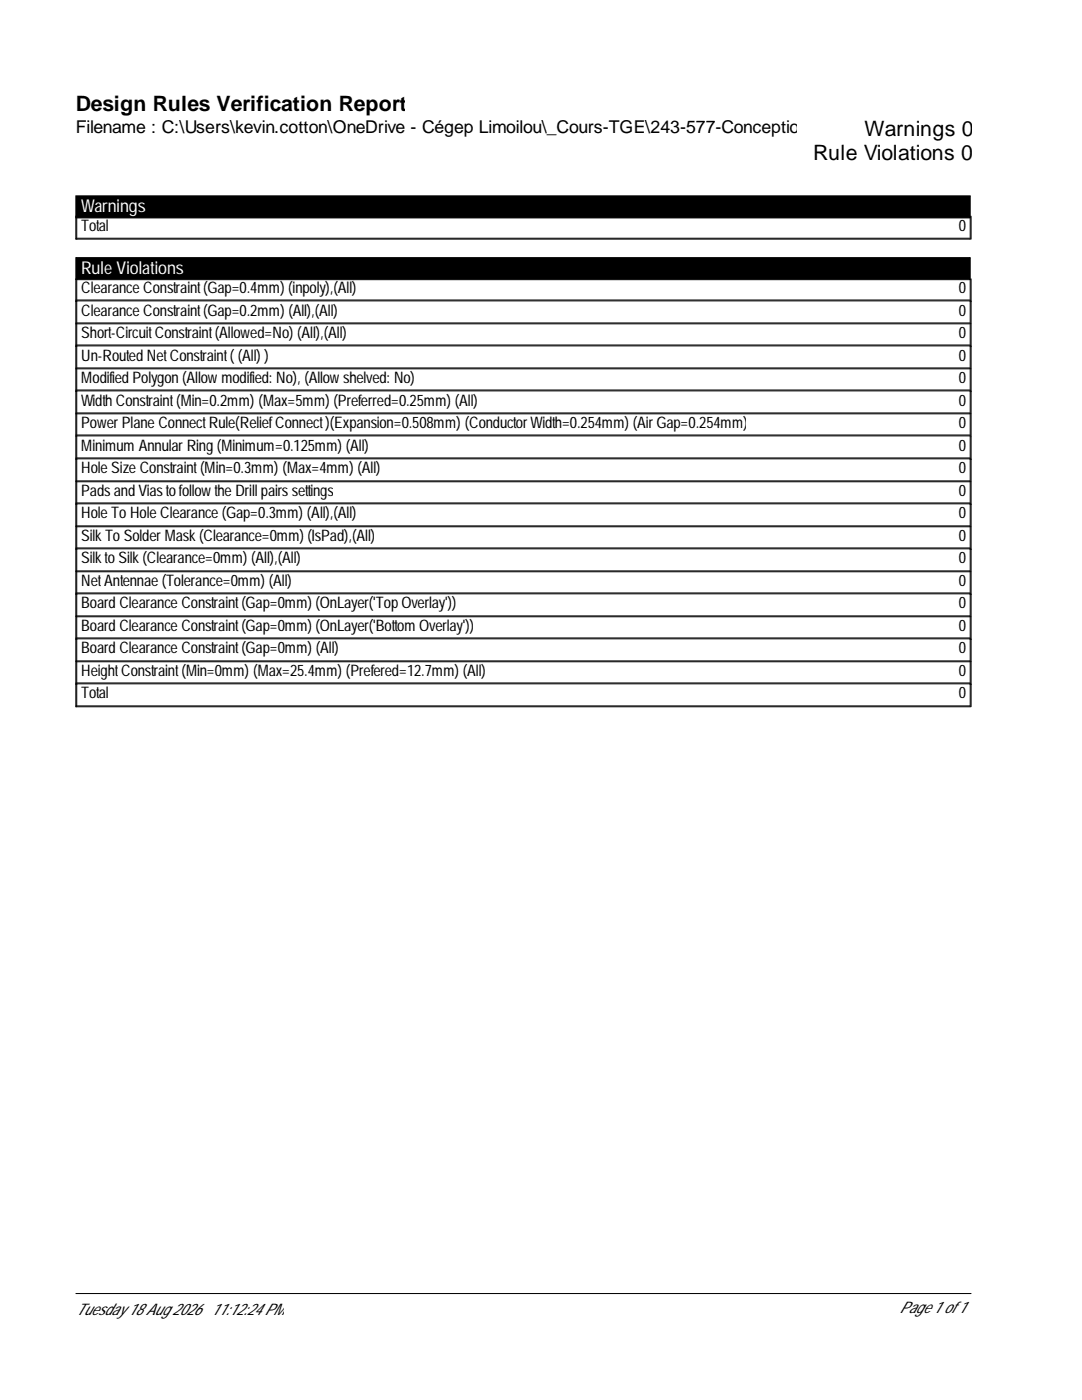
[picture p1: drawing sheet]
<svg xmlns="http://www.w3.org/2000/svg" width="216mm" height="279mm" viewBox="0 0 216 279" stroke-linecap="round" stroke-linejoin="round" font-family="sans-serif">
<defs><g id="words">
<g font-size="4.2">
<text x="15.1" y="22.1">Design Rules Verification Report</text>
<text x="172.5" y="27.1">Warnings 0</text>
<text x="162.3" y="32">Rule Violations 0</text>
</g>
<text font-size="3.5" x="15.1" y="26.6">Filename : C:\Users\kevin.cotton\OneDrive - Cégep Limoilou\_Cours-TGE\243-577-Conceptio</text>
<g font-size="3.5" fill="#fff">
<text x="16.2" y="42.4">Warnings</text>
<text x="16.2" y="54.7">Rule Violations</text>
</g>
<g font-size="3.2">
<text x="16.2" y="46.1">Total</text>
<text x="191.3" y="46.1">0</text>
<text x="16.2" y="58.6">Clearance Constraint(Gap=0.4mm) (inpoly),(All)</text>
<text x="191.3" y="58.6">0</text>
<text x="16.2" y="63">Clearance Constraint(Gap=0.2mm) (All),(All)</text>
<text x="191.3" y="63">0</text>
<text x="16.2" y="67.5">Short-CircuitConstraint(Allowed=No) (All),(All)</text>
<text x="16.2" y="72">Un-Routed NetConstraint( (All) )</text>
<text x="191.3" y="67.5">0</text>
<text x="191.3" y="72">0</text>
<text x="16.2" y="76.5">Modified Polygon (Allowmodified: No), (Allowshelved: No)</text>
<text x="191.3" y="76.5">0</text>
<text x="16.2" y="80.9">Width Constraint(Min=0.2mm) (Max=5mm) (Preferred=0.25mm) (All)</text>
<text x="191.3" y="80.9">0</text>
<text x="16.2" y="85.5">Power Plane ConnectRule(ReliefConnect)(Expansion=0.508mm) (Conductor Width=0.254mm) (Air Gap=0.254mm)</text>
<text x="191.3" y="85.5">0</text>
<text x="16.2" y="90.1">Minimum Annular Ring (Minimum=0.125mm) (All)</text>
<text x="16.2" y="94.5">HoleSize Constraint(Min=0.3mm) (Max=4mm) (All)</text>
<text x="191.3" y="90.1">0</text>
<text x="191.3" y="94.5">0</text>
<text x="16.2" y="99.1">PadsandViastofollowthe Drill pairssettings</text>
<text x="191.3" y="99.1">0</text>
<text x="16.2" y="103.5">HoleToHole Clearance(Gap=0.3mm) (All),(All)</text>
<text x="191.3" y="103.5">0</text>
<text x="16.2" y="108.1">SilkToSolder Mask(Clearance=0mm) (IsPad),(All)</text>
<text x="16.2" y="112.5">SilktoSilk(Clearance=0mm) (All),(All)</text>
<text x="191.3" y="108.1">0</text>
<text x="191.3" y="112.5">0</text>
<text x="16.2" y="117">NetAntennae(Tolerance=0mm) (All)</text>
<text x="191.3" y="117">0</text>
<text x="16.2" y="121.4">Board Clearance Constraint(Gap=0mm) (OnLayer('TopOverlay'))</text>
<text x="191.3" y="121.4">0</text>
<text x="16.2" y="126">Board Clearance Constraint(Gap=0mm) (OnLayer('BottomOverlay'))</text>
<text x="16.2" y="130.4">Board Clearance Constraint(Gap=0mm) (All)</text>
<text x="191.3" y="126">0</text>
<text x="191.3" y="130.4">0</text>
<text x="16.2" y="135">HeightConstraint(Min=0mm) (Max=25.4mm) (Prefered=12.7mm) (All)</text>
<text x="191.3" y="135">0</text>
<text x="16.2" y="139.4">Total</text>
<text x="191.3" y="139.4">0</text>
<text x="15.1" y="262.5">Tuesday18Aug2026</text>
<text x="42.2" y="262.5">11:12:24PM</text>
<text x="179.5" y="262.1">Page1 of 1</text>
</g>
</g></defs>
<path d="M15.1 39.1h178.5v4.4h-178.5zM15.1 51.4h178.5v4.4h-178.5z" fill="#000" stroke="#000" stroke-width=".2"/>
<g fill="none" stroke="#000" stroke-width=".2">
<path d="M15.1 43.1v4.6h178.5v-4.6M15.1 47.5h178.5M15.1 55.6v85.5h178.5v-85.5M15.1 59.9h178.5M15.3 43.1v4.6M15.3 55.6v85.5M193.8 43.1v4.6M193.8 55.6v85.5M15.1 60h178.5M15.1 64.6h178.5M15.1 64.5h178.5M15.1 69h178.5"/>
<path d="M15.1 68.9h178.5M15.1 73.6h178.5M15.1 73.4h178.5M15.1 78h178.5M15.1 77.8h178.5M15.1 82.6h178.5M15.1 82.4h178.5M15.1 87h178.5M15.1 86.8h178.5M15.1 91.6h178.5M15.1 91.4h178.5M15.1 96.1h178.5"/>
<path d="M15.1 96h178.5M15.1 100.6h178.5M15.1 100.4h178.5M15.1 105.1h178.5M15.1 105h178.5M15.1 109.5h178.5M15.1 109.4h178.5M15.1 114.1h178.5M15.1 113.9h178.5M15.1 118.5h178.5M15.1 118.3h178.5M15.1 123.1h178.5"/>
<path d="M15.1 122.9h178.5M15.1 127.5h178.5M15.1 127.3h178.5M15.1 132.1h178.5M15.1 131.9h178.5M15.1 136.5h178.5M15.1 136.3h178.5M15.1 140.9h178.5M15.1 258.2h178.7"/>
</g>
<use href="#words"/>
</svg>
